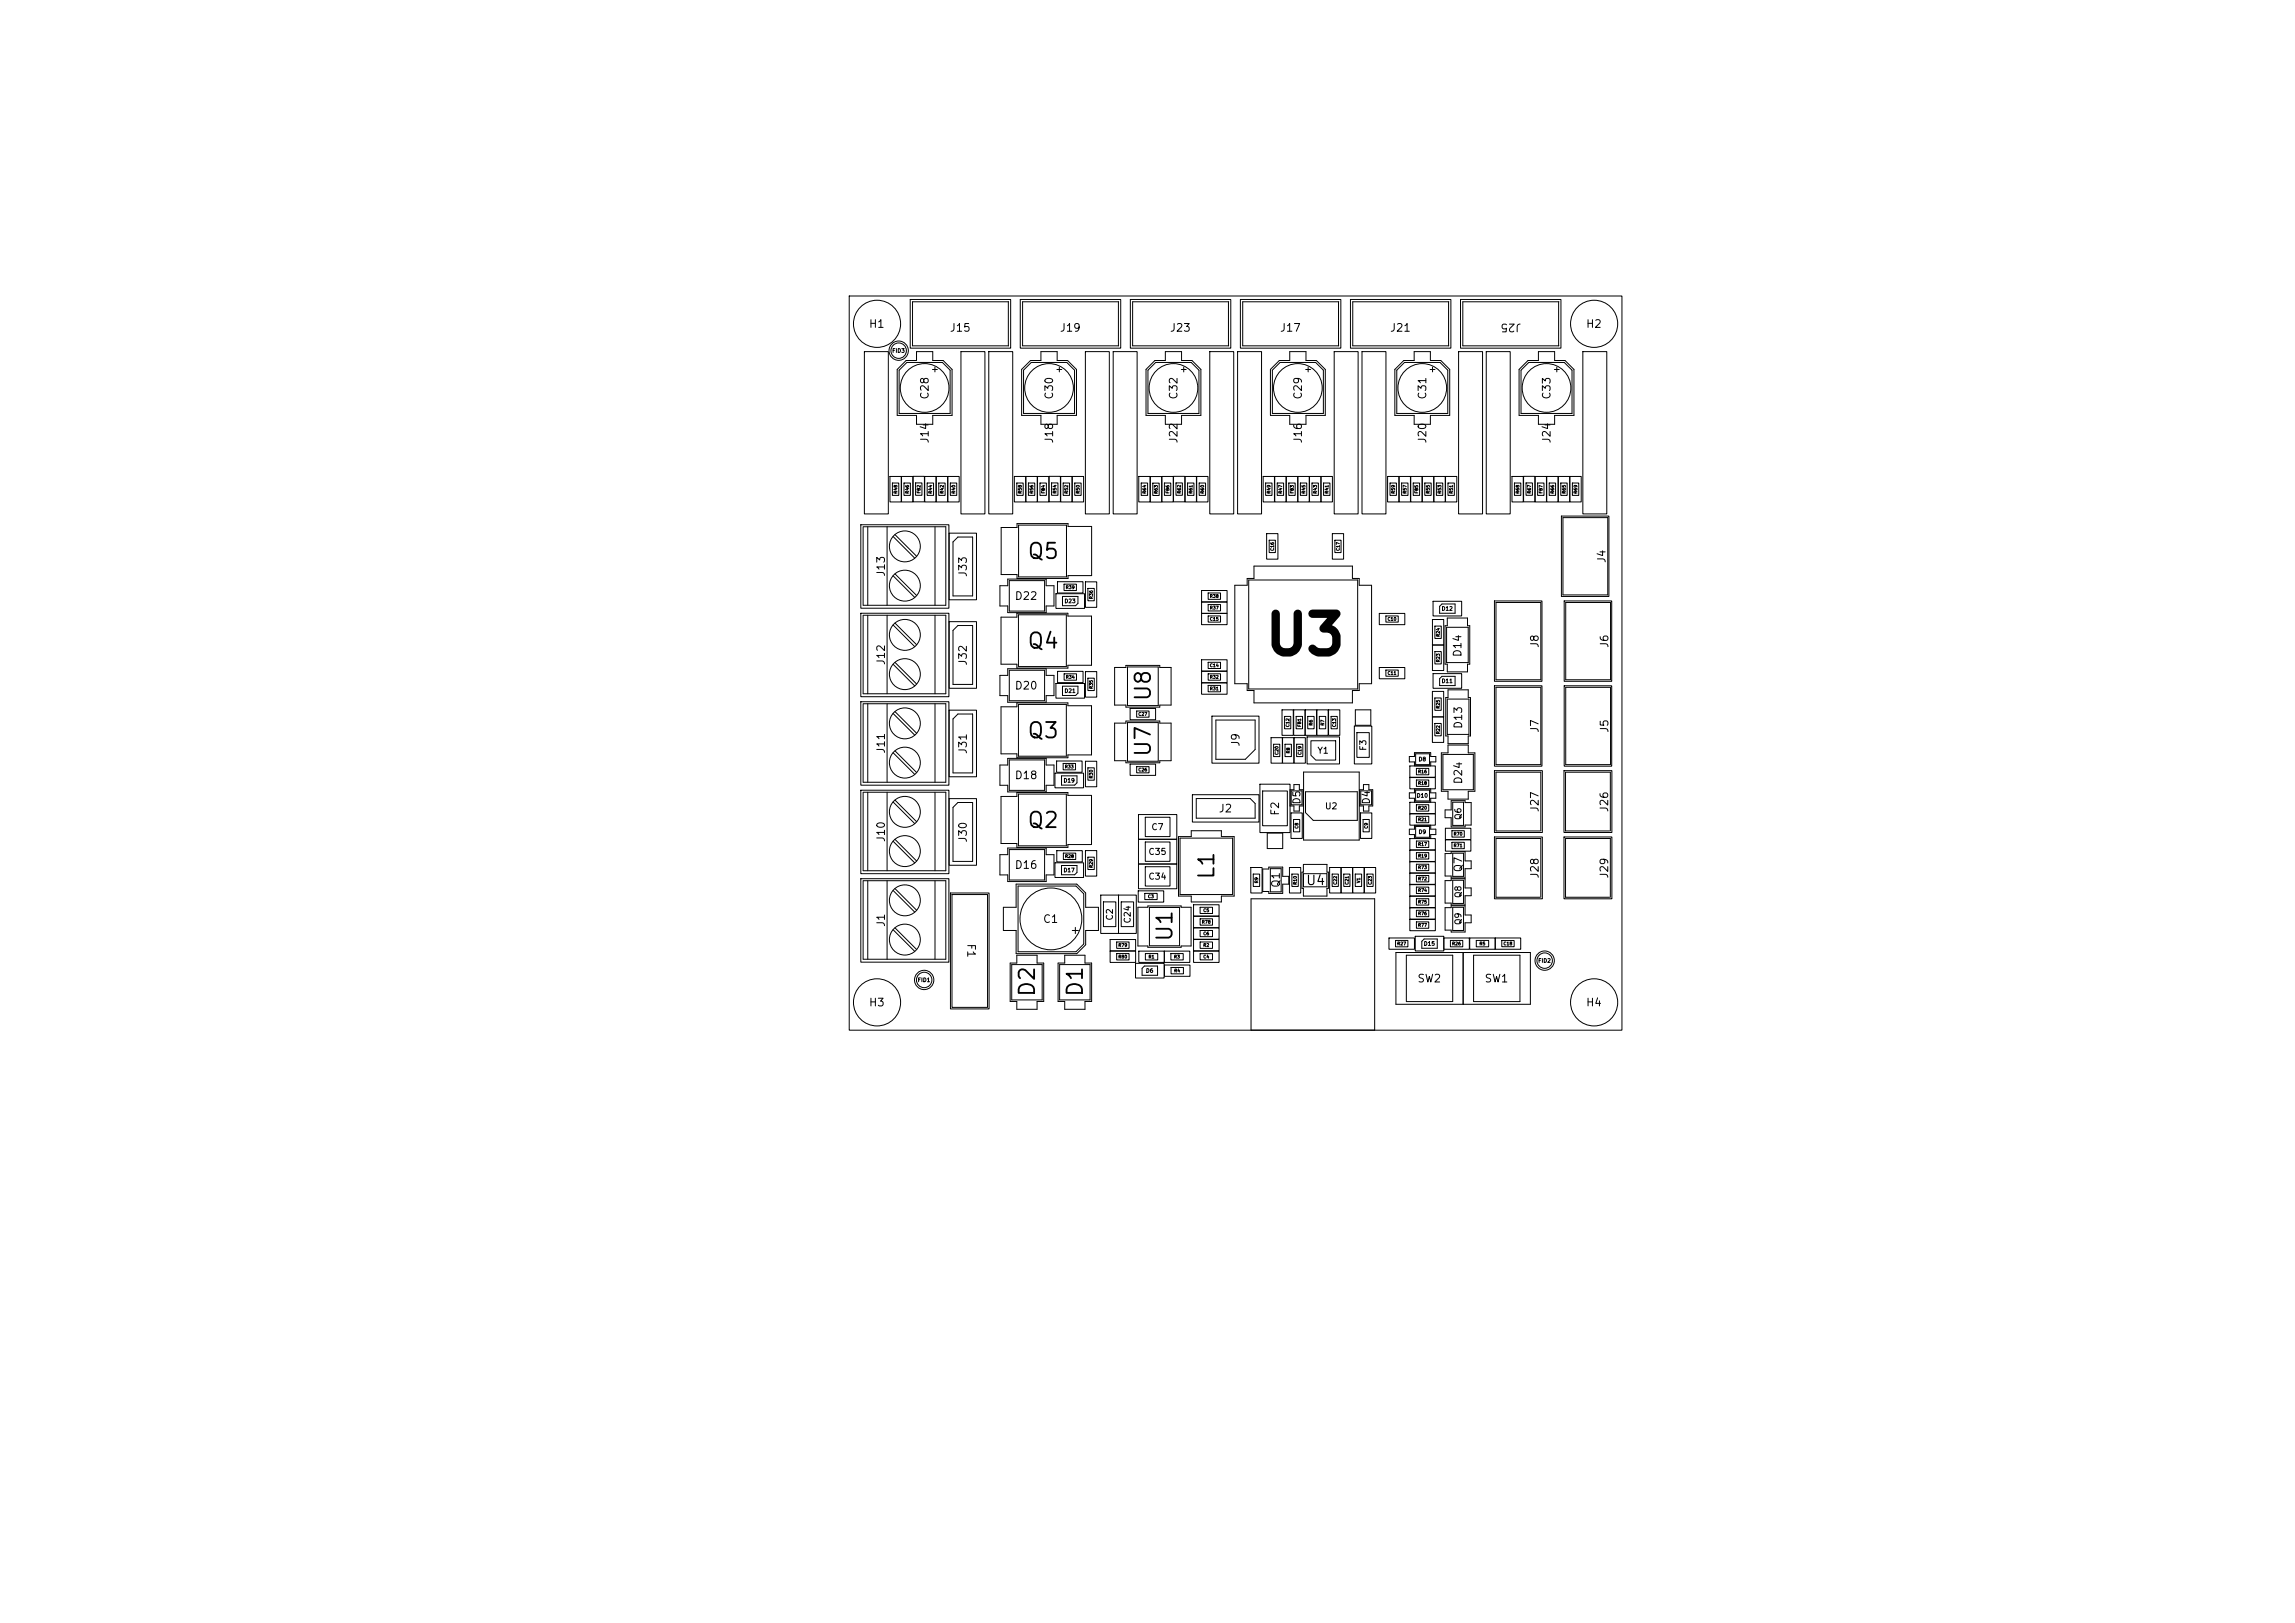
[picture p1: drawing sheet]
<svg xmlns="http://www.w3.org/2000/svg" width="297mm" height="210mm" viewBox="0 0 297 210" stroke-linecap="round" stroke-linejoin="round" font-family="sans-serif">
<defs><g id="words">
<text font-size="5" x="163.4" y="85.9">U3</text>
<g font-size="2">
<text x="132.8" y="72.8">Q5</text>
<text x="132.8" y="84.4">Q4</text>
<text x="149.4" y="90.9" transform="rotate(-90 149.4 90.9)">U8</text>
<text x="132.8" y="96">Q3</text>
<text x="149.4" y="98.1" transform="rotate(-90 149.4 98.1)">U7</text>
<text x="132.8" y="107.6">Q2</text>
<text x="157.6" y="114" transform="rotate(-90 157.6 114)">L1</text>
<text x="152.2" y="122" transform="rotate(-90 152.2 122)">U1</text>
<text x="134.4" y="129.2" transform="rotate(-90 134.4 129.2)">D2</text>
<text x="140.6" y="129.2" transform="rotate(-90 140.6 129.2)">D1</text>
</g>
<text font-size="1.2" x="168.9" y="114.8">U4</text>
<g font-size="1">
<text x="197" y="41.6" transform="rotate(-180 197 41.6)">J25</text>
<text x="112.4" y="42.7">H1</text>
<text x="122.8" y="43.2">J15</text>
<text x="137.1" y="43.2">J19</text>
<text x="151.3" y="43.2">J23</text>
<text x="165.6" y="43.2">J17</text>
<text x="179.8" y="43.2">J21</text>
<text x="205.2" y="42.7">H2</text>
<text x="120.4" y="51.8" transform="rotate(-90 120.4 51.8)">C28</text>
<text x="136.5" y="51.8" transform="rotate(-90 136.5 51.8)">C30</text>
<text x="152.6" y="51.8" transform="rotate(-90 152.6 51.8)">C32</text>
<text x="168.7" y="51.8" transform="rotate(-90 168.7 51.8)">C29</text>
<text x="184.8" y="51.8" transform="rotate(-90 184.8 51.8)">C31</text>
<text x="200.9" y="51.8" transform="rotate(-90 200.9 51.8)">C33</text>
<text x="120.4" y="57.5" transform="rotate(-90 120.4 57.5)">J14</text>
<text x="136.5" y="57.5" transform="rotate(-90 136.5 57.5)">J18</text>
<text x="152.6" y="57.5" transform="rotate(-90 152.6 57.5)">J22</text>
<text x="168.7" y="57.5" transform="rotate(-90 168.7 57.5)">J16</text>
<text x="184.8" y="57.5" transform="rotate(-90 184.8 57.5)">J20</text>
<text x="200.9" y="57.5" transform="rotate(-90 200.9 57.5)">J24</text>
<text x="114.8" y="74.7" transform="rotate(-90 114.8 74.7)">J13</text>
<text x="125.4" y="74.8" transform="rotate(-90 125.4 74.8)">J33</text>
<text x="131.2" y="77.9">D22</text>
<text x="208" y="72.9" transform="rotate(-90 208 72.9)">J4</text>
<text x="199.4" y="83.9" transform="rotate(-90 199.4 83.9)">J8</text>
<text x="208.4" y="83.9" transform="rotate(-90 208.4 83.9)">J6</text>
<text x="114.8" y="86.1" transform="rotate(-90 114.8 86.1)">J12</text>
<text x="125.4" y="86.2" transform="rotate(-90 125.4 86.2)">J32</text>
<text x="131.2" y="89.5">D20</text>
<text x="189.4" y="85.1" transform="rotate(-90 189.4 85.1)">D14</text>
<text x="189.5" y="94.4" transform="rotate(-90 189.5 94.4)">D13</text>
<text x="199.4" y="94.9" transform="rotate(-90 199.4 94.9)">J7</text>
<text x="208.4" y="94.9" transform="rotate(-90 208.4 94.9)">J5</text>
<text x="114.8" y="97.6" transform="rotate(-90 114.8 97.6)">J11</text>
<text x="125.4" y="97.7" transform="rotate(-90 125.4 97.7)">J31</text>
<text x="131.2" y="101.1">D18</text>
<text x="160.7" y="96.7" transform="rotate(-90 160.7 96.7)">J9</text>
<text x="189.5" y="101.6" transform="rotate(-90 189.5 101.6)">D24</text>
<text x="157.6" y="105.4">J2</text>
<text x="165.8" y="105.6" transform="rotate(-90 165.8 105.6)">F2</text>
<text x="199.4" y="105.2" transform="rotate(-90 199.4 105.2)">J27</text>
<text x="208.4" y="105.2" transform="rotate(-90 208.4 105.2)">J26</text>
<text x="114.8" y="109" transform="rotate(-90 114.8 109)">J10</text>
<text x="125.4" y="109.1" transform="rotate(-90 125.4 109.1)">J30</text>
<text x="131.2" y="112.7">D16</text>
<text x="189.5" y="113" transform="rotate(-90 189.5 113)">Q7</text>
<text x="199.4" y="113.8" transform="rotate(-90 199.4 113.8)">J28</text>
<text x="208.4" y="113.8" transform="rotate(-90 208.4 113.8)">J29</text>
<text x="134.9" y="119.7">C1</text>
<text x="165.9" y="115" transform="rotate(-90 165.9 115)">Q1</text>
<text x="114.8" y="120" transform="rotate(-90 114.8 120)">J1</text>
<text x="124.9" y="122" transform="rotate(90 124.9 122)">F1</text>
<text x="112.4" y="130.5">H3</text>
<text x="183.4" y="127.4">SW2</text>
<text x="192.1" y="127.4">SW1</text>
<text x="205.2" y="130.5">H4</text>
</g>
<g font-size=".9">
<text x="168.5" y="104.2" transform="rotate(-90 168.5 104.2)">D5</text>
<text x="177.5" y="104.2" transform="rotate(-90 177.5 104.2)">D4</text>
</g>
<g font-size=".8">
<text x="170.4" y="97.7">Y1</text>
<text x="177" y="97.2" transform="rotate(-90 177 97.2)">F3</text>
<text x="148.9" y="107.6">C7</text>
<text x="171.4" y="104.9">U2</text>
<text x="189.3" y="106.2" transform="rotate(-90 189.3 106.2)">Q6</text>
<text x="148.6" y="110.8">C35</text>
<text x="144.2" y="119.2" transform="rotate(-90 144.2 119.2)">C2</text>
<text x="146.5" y="119.6" transform="rotate(-90 146.5 119.6)">C24</text>
<text x="148.6" y="114">C34</text>
<text x="189.3" y="119.8" transform="rotate(-90 189.3 119.8)">Q9</text>
<text x="189.3" y="116.3" transform="rotate(-90 189.3 116.3)">Q8</text>
</g>
<g font-size=".5">
<text x="115.4" y="45.8">FID3</text>
<text x="137.7" y="78.2">D23</text>
<text x="186.5" y="79.1">D12</text>
<text x="137.7" y="89.8">D21</text>
<text x="186.5" y="88.5">D11</text>
<text x="137.6" y="101.4">D19</text>
<text x="183.5" y="98.6">D8</text>
<text x="183.3" y="103.3">D10</text>
<text x="137.6" y="113">D17</text>
<text x="183.5" y="108">D9</text>
<text x="148.2" y="126">D6</text>
<text x="184.2" y="122.5">D15</text>
<text x="199" y="124.7">FID2</text>
<text x="118.7" y="127.2">FID1</text>
</g>
<g font-size=".4">
<text x="116.2" y="63.9" transform="rotate(-90 116.2 63.9)">R48</text>
<text x="117.7" y="63.9" transform="rotate(-90 117.7 63.9)">R46</text>
<text x="119.2" y="63.9" transform="rotate(-90 119.2 63.9)">FB2</text>
<text x="120.7" y="63.9" transform="rotate(-90 120.7 63.9)">R44</text>
<text x="122.2" y="63.9" transform="rotate(-90 122.2 63.9)">R42</text>
<text x="123.7" y="63.9" transform="rotate(-90 123.7 63.9)">R40</text>
<text x="132.3" y="63.9" transform="rotate(-90 132.3 63.9)">R58</text>
<text x="133.8" y="63.9" transform="rotate(-90 133.8 63.9)">R56</text>
<text x="135.3" y="63.9" transform="rotate(-90 135.3 63.9)">FB4</text>
<text x="136.8" y="63.9" transform="rotate(-90 136.8 63.9)">R54</text>
<text x="138.3" y="63.9" transform="rotate(-90 138.3 63.9)">R52</text>
<text x="139.8" y="63.9" transform="rotate(-90 139.8 63.9)">R50</text>
<text x="148.4" y="63.9" transform="rotate(-90 148.4 63.9)">R64</text>
<text x="149.9" y="63.9" transform="rotate(-90 149.9 63.9)">R63</text>
<text x="151.4" y="63.9" transform="rotate(-90 151.4 63.9)">FB6</text>
<text x="152.9" y="63.9" transform="rotate(-90 152.9 63.9)">R62</text>
<text x="154.4" y="63.9" transform="rotate(-90 154.4 63.9)">R61</text>
<text x="155.9" y="63.9" transform="rotate(-90 155.9 63.9)">R60</text>
<text x="164.5" y="63.9" transform="rotate(-90 164.5 63.9)">R49</text>
<text x="166" y="63.9" transform="rotate(-90 166 63.9)">R47</text>
<text x="167.5" y="63.9" transform="rotate(-90 167.5 63.9)">FB3</text>
<text x="169" y="63.9" transform="rotate(-90 169 63.9)">R45</text>
<text x="170.5" y="63.9" transform="rotate(-90 170.5 63.9)">R43</text>
<text x="172" y="63.9" transform="rotate(-90 172 63.9)">R41</text>
<text x="180.6" y="63.9" transform="rotate(-90 180.6 63.9)">R59</text>
<text x="182.1" y="63.9" transform="rotate(-90 182.1 63.9)">R57</text>
<text x="183.6" y="63.9" transform="rotate(-90 183.6 63.9)">FB5</text>
<text x="185.1" y="63.9" transform="rotate(-90 185.1 63.9)">R55</text>
<text x="186.6" y="63.9" transform="rotate(-90 186.6 63.9)">R53</text>
<text x="188.1" y="63.9" transform="rotate(-90 188.1 63.9)">R51</text>
<text x="196.7" y="63.9" transform="rotate(-90 196.7 63.9)">R68</text>
<text x="198.2" y="63.9" transform="rotate(-90 198.2 63.9)">R67</text>
<text x="199.7" y="63.9" transform="rotate(-90 199.7 63.9)">FB7</text>
<text x="201.2" y="63.9" transform="rotate(-90 201.2 63.9)">R66</text>
<text x="202.7" y="63.9" transform="rotate(-90 202.7 63.9)">R65</text>
<text x="204.2" y="63.9" transform="rotate(-90 204.2 63.9)">R69</text>
<text x="165" y="71.3" transform="rotate(-90 165 71.3)">C16</text>
<text x="173.5" y="71.3" transform="rotate(-90 173.5 71.3)">C17</text>
<text x="137.9" y="76.3">R39</text>
<text x="141.5" y="77.6" transform="rotate(-90 141.5 77.6)">R36</text>
<text x="156.5" y="77.4">R38</text>
<text x="156.5" y="78.9">R37</text>
<text x="156.5" y="80.4">C15</text>
<text x="179.5" y="80.4">C10</text>
<text x="186.4" y="82.4" transform="rotate(-90 186.4 82.4)">R24</text>
<text x="137.9" y="87.9">R34</text>
<text x="141.5" y="89.2" transform="rotate(-90 141.5 89.2)">R35</text>
<text x="156.5" y="86.4">C14</text>
<text x="156.5" y="87.9">R32</text>
<text x="156.5" y="89.4">R31</text>
<text x="179.5" y="87.4">C11</text>
<text x="186.4" y="85.7" transform="rotate(-90 186.4 85.7)">R23</text>
<text x="147.3" y="92.7">C27</text>
<text x="166.9" y="94.1" transform="rotate(-90 166.9 94.1)">C12</text>
<text x="168.5" y="94.1" transform="rotate(-90 168.5 94.1)">FB1</text>
<text x="170" y="93.9" transform="rotate(-90 170 93.9)">R6</text>
<text x="171.5" y="93.9" transform="rotate(-90 171.5 93.9)">R7</text>
<text x="173" y="94.1" transform="rotate(-90 173 94.1)">C13</text>
<text x="186.4" y="95" transform="rotate(-90 186.4 95)">R22</text>
<text x="186.4" y="91.7" transform="rotate(-90 186.4 91.7)">R25</text>
<text x="137.8" y="99.5">R33</text>
<text x="141.5" y="100.8" transform="rotate(-90 141.5 100.8)">R30</text>
<text x="147.3" y="99.9">C26</text>
<text x="165.5" y="97.7" transform="rotate(-90 165.5 97.7)">C20</text>
<text x="167" y="97.5" transform="rotate(-90 167 97.5)">R8</text>
<text x="168.5" y="97.7" transform="rotate(-90 168.5 97.7)">C19</text>
<text x="183.5" y="100.1">R16</text>
<text x="183.5" y="101.6">R18</text>
<text x="168.1" y="107.3" transform="rotate(-90 168.1 107.3)">C8</text>
<text x="177.1" y="107.3" transform="rotate(-90 177.1 107.3)">C9</text>
<text x="183.5" y="104.8">R20</text>
<text x="183.5" y="106.3">R21</text>
<text x="137.8" y="111.1">R28</text>
<text x="141.5" y="112.3" transform="rotate(-90 141.5 112.3)">R29</text>
<text x="183.5" y="111">R19</text>
<text x="183.5" y="109.5">R17</text>
<text x="183.5" y="112.5">R73</text>
<text x="188.1" y="109.7">R71</text>
<text x="188.1" y="108.2">R70</text>
<text x="148.5" y="116.3">C3</text>
<text x="155.5" y="119.6">R78</text>
<text x="155.7" y="118.1">C5</text>
<text x="162.9" y="114.3" transform="rotate(-90 162.9 114.3)">R9</text>
<text x="167.9" y="114.5" transform="rotate(-90 167.9 114.5)">R10</text>
<text x="173.1" y="114.5" transform="rotate(-90 173.1 114.5)">C22</text>
<text x="174.6" y="114.5" transform="rotate(-90 174.6 114.5)">C21</text>
<text x="176.1" y="114.3" transform="rotate(-90 176.1 114.3)">V1</text>
<text x="177.6" y="114.5" transform="rotate(-90 177.6 114.5)">C23</text>
<text x="183.5" y="118.5">R76</text>
<text x="183.5" y="115.5">R74</text>
<text x="183.5" y="114">R72</text>
<text x="183.5" y="117">R75</text>
<text x="144.7" y="122.6">R79</text>
<text x="144.7" y="124.1">R80</text>
<text x="148.6" y="124.1">R1</text>
<text x="151.9" y="124.1">R3</text>
<text x="151.9" y="125.9">R4</text>
<text x="155.7" y="124.1">C4</text>
<text x="155.7" y="121.1">C6</text>
<text x="155.7" y="122.6">R2</text>
<text x="180.8" y="122.4">R27</text>
<text x="183.5" y="120">R77</text>
<text x="187.9" y="122.4">R26</text>
<text x="191.4" y="122.4">R5</text>
<text x="194.5" y="122.4">C18</text>
</g>
</g></defs>
<g fill="none" stroke="#000" stroke-width=".13">
<path d="M109.9 38.3h100v95h-100zM117.8 38.7h13v6.3h-13zM130.5 39.1v5.7M130.5 39.1h-12.4v5.7h12.4M132 38.7h13v6.3h-13zM144.7 39.1v5.7M144.8 39.1h-12.5v5.7h12.5M146.3 38.7h13v6.3h-13zM159 39.1v5.7M159 39.1h-12.4v5.7h12.4M160.5 38.7h13v6.3h-13zM173.2 39.1v5.7"/>
<path d="M173.3 39.1h-12.5v5.7h12.5M174.8 38.7h13v6.3h-13zM187.5 39.1v5.7M187.5 39.1h-12.4v5.7h12.4M189 38.7h13v6.3h-13zM201.7 39.1v5.7M201.7 39.1h-12.4v5.7h12.4M111.9 45.5h3.1v21h-3.1zM116.1 47.8l1.2-1.1h1.3v-1.2h2.1v1.2h1.4l1.1 1.1v6h-2.5v1.1h-2.1v-1.1h-2.5zM117.4 46.9h4.6l1 1v5.6h-6.6v-5.6zM120.7 47.8h.6M121 47.5v.6"/>
<path d="M124.4 45.5h3.1v21h-3.1zM128 45.5h3.1v21h-3.1zM132.2 47.8l1.2-1.1h1.3v-1.2h2.1v1.2h1.4l1.1 1.1v6h-2.5v1.1h-2.1v-1.1h-2.5zM133.5 46.9h4.6l1 1v5.6h-6.6v-5.6zM136.8 47.8h.6M137.1 47.5v.6M140.5 45.5h3.1v21h-3.1zM144.1 45.5h3.1v21h-3.1zM149.5 46.7h1.3v-1.2h2.1v1.2h1.4l1.1 1.1v6h-2.5v1.1h-2.1v-1.1h-2.5v-6zM149.6 46.9h4.6l1 1v5.6h-6.6v-5.6zM152.9 47.8h.6M153.2 47.5v.6"/>
<path d="M156.6 45.5h3.1v21h-3.1zM160.2 45.5h3.1v21h-3.1zM165.6 46.7h1.3v-1.2h2.1v1.2h1.4l1.1 1.1v6h-2.5v1.1h-2.1v-1.1h-2.5v-6zM165.7 46.9h4.6l1 1v5.6h-6.6v-5.6zM169 47.8h.6M169.3 47.5v.6M172.7 45.5h3.1v21h-3.1zM176.3 45.5h3.1v21h-3.1zM180.5 47.8l1.2-1.1h1.3v-1.2h2.1v1.2h1.4l1.1 1.1v6h-2.5v1.1h-2.1v-1.1h-2.5zM181.8 46.9h4.6l1 1v5.6h-6.6v-5.6zM185.1 47.8h.6M185.4 47.5v.6"/>
<path d="M188.8 45.5h3.1v21h-3.1zM192.3 45.5h3.1v21h-3.1zM197.7 46.7h1.4v-1.2h2.1v1.2h1.3l1.2 1.1v6h-2.5v1.1h-2.1v-1.1h-2.5v-6zM197.8 46.9h4.6l1 1v5.6h-6.6v-5.6zM201.2 47.8h.6M201.5 47.5v.6M204.8 45.5h3.1v21h-3.1zM111.4 67.9h11.4v10.8h-11.4zM111.4 79.4h11.4v10.7h-11.4zM111.7 68.2h10.7v10.1h-10.7M111.7 68.2v10.1M111.7 79.7v10.1"/>
<path d="M111.7 79.6h10.7v10.2h-10.7M112.3 68.2v10.1M112.3 79.6v10.2M114.8 68.2v10.1M114.8 79.6v10.2M115.2 61.7h1.4v3.3h-1.4zM115.5 62.5h.8v1.6h-.8zM115.6 69.4l2.8 2.8M115.6 74.5l2.8 2.8M115.8 69.2l2.8 2.8M115.8 74.3l2.8 2.8M116.7 61.7h1.4v3.3h-1.4z"/>
<path d="M117 62.5h.8v1.6h-.8zM118.2 61.6h1.4v3.3h-1.4zM118.5 62.5h.8v1.6h-.8zM119.7 61.7h1.4v3.3h-1.4zM120 62.5h.8v1.6h-.8zM121 68.2v10.1M121 79.6v10.2M121.2 61.7h1.4v3.3h-1.4zM121.5 62.5h.8v1.6h-.8zM122.7 61.7h1.4v3.3h-1.4zM122.8 69h3.6v8.6h-3.6zM123 62.5h.8v1.6h-.8z"/>
<path d="M124 69.5h1.9v7.6h-2.6v-7zM129.4 75.8h1v-.9h5v.9h1v2.6h-1v.9h-5v-.9h-1zM129.5 79.9h2.1v-.5h6.6v.3h3.1v6.4h-3.1v.4h-6.6v-.6h-2.1zM129.6 68.3h2v-.5h6.6v.3h3.1v6.4h-3.1v.4h-6.6v-.6h-2zM130.6 75.1h4.6v4h-4.6zM131.3 61.7h1.4v3.3h-1.4zM131.6 62.5h.8v1.6h-.8zM131.8 79.6h6.2v6.7h-6.2zM131.8 68h6.2v6.7h-6.2zM132.8 61.7h1.4v3.3h-1.4zM133.1 62.5h.8v1.6h-.8zM134.3 61.7h1.4v3.3h-1.4z"/>
<path d="M134.6 62.5h.8v1.6h-.8zM135.8 61.6h1.4v3.3h-1.4zM136.1 62.5h.8v1.6h-.8zM136.6 76.8h3.7v1.9h-3.7zM136.9 75.3h3.3v1.4h-3.3zM137.3 61.7h1.4v3.3h-1.4zM137.5 77.2h2v.9l-.3 .3h-1.7zM137.6 62.5h.8v1.6h-.8zM137.7 75.6h1.6v.8h-1.6zM138.8 61.7h1.4v3.3h-1.4zM139.1 62.5h.8v1.6h-.8zM140.5 75.3h1.4v3.3h-1.4z"/>
<path d="M140.8 76.1h.8v1.6h-.8zM147.4 61.7h1.4v3.3h-1.4zM147.7 62.5h.8v1.6h-.8zM148.9 61.7h1.4v3.3h-1.4zM149.2 62.5h.8v1.6h-.8zM150.4 61.7h1.4v3.3h-1.4zM150.7 62.5h.8v1.6h-.8zM151.9 61.6h1.4v3.3h-1.4zM152.2 62.5h.8v1.6h-.8zM153.4 61.7h1.4v3.3h-1.4zM153.7 62.5h.8v1.6h-.8zM154.9 61.7h1.4v3.3h-1.4z"/>
<path d="M155.2 62.5h.8v1.6h-.8zM155.5 77.9h3.3v1.5h-3.3zM155.5 79.4h3.3v1.4h-3.3zM155.5 76.4h3.3v1.5h-3.3zM156.3 78.2h1.6v.9h-1.6zM156.3 79.7h1.6v.8h-1.6zM156.3 76.7h1.6v.9h-1.6zM159.8 75.7h1.6v-.8h.9v-1.6h12.7v1.6h.9v.8h1.6v12.8h-1.6v.9h-.9v1.6h-12.7v-1.6h-.9v-.9h-1.6zM161.6 75.1h14.1v14.1h-14.1zM163.5 61.7h1.4v3.3h-1.4zM163.8 62.5h.8v1.6h-.8zM163.9 69h1.5v3.4h-1.5z"/>
<path d="M164.3 69.9h.7v1.6h-.7zM165 61.7h1.4v3.3h-1.4zM165.3 62.5h.8v1.6h-.8zM166.5 61.7h1.4v3.3h-1.4zM166.8 62.5h.8v1.6h-.8zM168 61.7h1.4v3.3h-1.4zM168.3 62.5h.8v1.6h-.8zM169.5 61.7h1.4v3.3h-1.4zM169.8 62.5h.8v1.6h-.8zM171 61.7h1.4v3.3h-1.4zM171.3 62.5h.8v1.6h-.8zM172.4 69h1.5v3.4h-1.5z"/>
<path d="M172.7 69.9h.9v1.6h-.9zM178.5 79.4h3.3v1.4h-3.3zM179.3 79.7h1.7v.8h-1.7zM179.6 61.7h1.4v3.3h-1.4zM179.9 62.5h.8v1.6h-.8zM181.1 61.7h1.4v3.3h-1.4zM181.4 62.5h.8v1.6h-.8zM182.6 61.7h1.4v3.3h-1.4zM182.9 62.5h.8v1.6h-.8zM184.1 61.7h1.4v3.3h-1.4zM184.4 62.5h.8v1.6h-.8zM185.5 77.8h3.7v1.9h-3.7z"/>
<path d="M185.6 61.7h1.4v3.3h-1.4zM185.9 62.5h.8v1.6h-.8zM186.6 78.2h1.7v1.2h-2v-.9zM187.1 61.7h1.4v3.3h-1.4zM187.3 80h2.6v1h.3v4.9h-.3v1h-2.6v-1h-.3v-4.9h.3zM187.4 62.5h.8v1.6h-.8zM193.4 77.8h6.2v10.4h-6.2zM193.6 78h5.8v10h-5.8zM195.7 61.7h1.4v3.3h-1.4zM196 62.5h.8v1.6h-.8zM197.2 61.6h1.4v3.3h-1.4zM197.5 62.5h.8v1.6h-.8z"/>
<path d="M198.7 61.7h1.4v3.3h-1.4zM199 62.5h.8v1.6h-.8zM200.2 61.7h1.4v3.3h-1.4zM200.5 62.5h.8v1.6h-.8zM201.7 61.7h1.4v3.3h-1.4zM202 62.5h.8v1.6h-.8zM202.1 66.8h6.1v10.4h-6.1zM202.3 67h5.8v10h-5.8zM202.4 77.8h6.2v10.4h-6.2zM202.6 78h5.8v10h-5.8zM203.2 61.7h1.4v3.3h-1.4zM203.5 62.5h.8v1.6h-.8z"/>
<path d="M111.4 90.8h11.4v10.8h-11.4zM111.7 91.1v10.1M111.7 91.1h10.7v10.1h-10.7M112.3 91.1v10.1M114.8 91.1v10.1M115.6 80.9l2.8 2.8M115.6 86l2.8 2.7M115.6 92.3l2.8 2.8M115.6 97.4l2.8 2.8M115.8 80.6l2.8 2.8M115.8 85.7l2.8 2.8M115.8 92.1l2.8 2.8"/>
<path d="M115.8 97.2l2.8 2.8M121 91.1v10.1M122.8 80.4h3.6v8.7h-3.6zM122.8 91.9h3.6v8.6h-3.6zM123.3 81.6l.7-.7h1.9v7.7h-2.6zM124 92.4h1.9v7.6h-2.6v-7zM129.4 99h1v-.9h5v.9h1v2.6h-1v.9h-5v-.9h-1zM129.4 87.4h1v-.9h5v.9h1v2.6h-1v.9h-5v-.9h-1zM129.5 91.5h2.1v-.5h6.6v.3h3.1v6.4h-3.1v.4h-6.6v-.6h-2.1zM130.6 86.7h4.6v4h-4.6zM130.6 98.3h4.6v4h-4.6zM131.8 91.2h6.2v6.7h-6.2z"/>
<path d="M136.6 88.4h3.7v1.9h-3.7zM136.7 98.5h3.3v1.4h-3.3zM136.9 86.9h3.3v1.4h-3.3zM137.5 88.8h2v.9l-.3 .3h-1.7zM137.6 98.8h1.6v.8h-1.6zM137.7 87.2h1.6v.8h-1.6zM140.5 86.9h1.4v3.3h-1.4zM140.5 98.5h1.4v3.3h-1.4zM140.8 87.8h.8v1.6h-.8zM140.8 99.4h.8v1.6h-.8zM144.2 86.4h1.5v-.3h4.4v.3h1.5v4.8h-1.5v.3h-4.4v-.3h-1.5zM144.2 93.6h1.5v-.3h4.4v.3h1.5v4.8h-1.5v.3h-4.4v-.3h-1.5z"/>
<path d="M145.9 93.5h4v5h-4zM145.9 86.3h4v5h-4zM146.2 98.9h3.4v1.4h-3.4zM146.2 91.7h3.4v1.4h-3.4zM147.1 99.2h1.6v.8h-1.6zM147.1 92h1.6v.8h-1.6zM155.5 85.4h3.3v1.4h-3.3zM155.5 86.9h3.3v1.4h-3.3zM155.5 88.4h3.3v1.4h-3.3zM156.3 85.7h1.6v.8h-1.6zM156.3 87.2h1.6v.8h-1.6zM156.3 88.7h1.6v.8h-1.6z"/>
<path d="M156.8 92.7h6.1v6.1h-6.1zM157.4 93.2h5v3.8l-1.2 1.3h-3.8zM164.5 95.4h1.4v3.4h-1.4zM164.8 96.3h.8v1.6h-.8zM165.9 91.8h1.5v3.3h-1.5zM166 95.4h1.4v3.4h-1.4zM166.2 92.7h.8v1.6h-.8zM166.3 96.3h.8v1.6h-.8zM167.4 91.8h1.5v3.3h-1.5zM167.5 95.4h1.4v3.4h-1.4zM167.7 92.7h.9v1.6h-.9zM167.8 96.3h.8v1.6h-.8z"/>
<path d="M168.7 99.9h7.2v8.8h-7.2zM168.9 91.8h1.5v3.3h-1.5zM169.2 95.4h4.1v3.4h-4.1zM169.2 92.7h.9v1.6h-.9zM169.6 95.8h3.3v2.6h-2.6l-.7-.7zM170.4 91.8h1.5v3.3h-1.5zM170.7 92.7h.9v1.6h-.9zM171.9 91.8h1.5v3.3h-1.5zM172.3 92.7h.8v1.6h-.8zM175.3 94h2.2v4.8h-2.2zM175.4 91.9h2v2h-2zM175.6 94.8h1.6v3.2h-1.6z"/>
<path d="M178.5 86.4h3.3v1.4h-3.3zM179.3 86.7h1.7v.8h-1.7zM182.4 97.9h.6v-.5h2.2v.5h.6v.7h-.6v.5h-2.2v-.5h-.6zM182.4 99.1h3.3v1.5h-3.3zM183.2 97.5h1.8v1.4h-1.8zM183.3 99.4h1.6v.9h-1.6zM185.4 92.8h1.4v3.3h-1.4zM185.4 89.5h1.4v3.3h-1.4zM185.4 80.2h1.4v3.3h-1.4zM185.4 83.5h1.4v3.3h-1.4zM185.5 87.2h3.7v1.9h-3.7zM185.7 93.6h.8v1.6h-.8z"/>
<path d="M185.7 90.3h.8v1.6h-.8zM185.7 81h.8v1.6h-.8zM185.7 84.3h.8v1.6h-.8zM186.6 87.5h1.7v1.2h-2v-.9zM186.7 97.6h4v4.6h-4zM187.2 81.2h2.8v4.5h-2.8zM187.3 90.5h2.8v4.5h-2.8zM187.4 96.4h2.6v1h.9v5h-.9v1h-2.6v-1h-.9v-5h.9zM187.4 89.3h2.6v1h.3v4.9h-.3v1h-2.6v-1h-.3v-4.9h.3zM193.4 99.7h6.2v8h-6.2zM193.4 88.7h6.2v10.4h-6.2zM193.6 88.9h5.8v10h-5.8z"/>
<path d="M202.4 99.7h6.2v8h-6.2zM202.4 88.7h6.2v10.4h-6.2zM202.6 88.9h5.8v10h-5.8zM111.4 113.7h11.4v10.8h-11.4zM111.4 102.2h11.4v10.9h-11.4zM111.7 102.6v10.1M111.7 114h10.7v10.1h-10.7v-10.1M111.7 102.5h10.7v10.2h-10.7M112.3 102.5v10.2M112.3 114v10.1M114.8 102.5v10.2M114.8 114v10.1"/>
<path d="M115.6 115.2l2.8 2.8M115.6 103.8l2.8 2.8M115.6 108.9l2.8 2.7M115.8 115l2.8 2.8M115.8 103.5l2.8 2.8M115.8 108.6l2.8 2.8M121 102.5v10.2M121 114v10.1M122.8 103.3h3.6v8.7h-3.6zM123 115.5h5v15h-5zM123.2 115.8h4.6v14.6h-4.6zM123.3 104.5l.7-.7h1.9v7.7h-2.6z"/>
<path d="M129.4 110.6h1v-.9h5v.9h1v2.6h-1v.9h-5v-.9h-1zM129.5 103.1h2.1v-.5h6.6v.3h3.1v6.4h-3.1v.4h-6.6v-.6h-2.1zM130.6 109.9h4.6v4h-4.6zM131.5 114.4h7.8l1.2 1.2v1.8h1.6v3h-1.6v1.9l-1.2 1.1h-7.8v-3h-1.7v-3h1.7zM131.7 114.7h7.6l.9 1v6.5l-.9 1h-7.6zM131.8 102.8h6.2v6.7h-6.2zM136.5 111.6h3.7v1.9h-3.7zM136.5 100h3.7v1.9h-3.7zM136.8 110.1h3.3v1.4h-3.3zM137.4 100.4h2v.9l-.3 .3h-1.7zM137.4 112h2v.9l-.3 .3h-1.7zM137.6 110.4h1.6v.8h-1.6z"/>
<path d="M140.5 110.1h1.4v3.3h-1.4zM140.8 110.9h.8v1.6h-.8zM142.5 115.8h2.3v5h-2.3zM142.8 116.7h1.6v3.2h-1.6zM144.8 115.8h2.2v5h-2.2zM145.1 116.7h1.6v3.2h-1.6zM147.3 117.4h1.3v-.2h4.2v.2h1.3v5h-1.3v.2h-4.2v-.2h-1.3zM147.3 115.3h3.3v1.4h-3.3zM147.3 108.6h5v3.2h-5zM147.3 111.8h5v3.2h-5zM147.3 105.4h5v3.2h-5zM148.2 115.6h1.6v.8h-1.6z"/>
<path d="M148.2 109h3.2v2.5h-3.2zM148.2 112.1h3.2v2.6h-3.2zM148.2 105.8h3.2v2.4h-3.2zM148.7 117.4h3.9v5h-3.9zM152.5 108.3h1.7v-.8h3.9v.8h1.6v7.7h-1.6v.7h-3.9v-.7h-1.7zM152.7 108.5h6.8v7.3h-6.8zM154.3 102.8h8.6v3.6h-8.6zM154.5 118.6h3.3v1.4h-3.3zM154.5 117.1h3.3v1.4h-3.3zM154.8 103.3h7l.6 .7v1.9h-7.6zM155.3 118.9h1.6v.8h-1.6zM155.3 117.4h1.6v.8h-1.6z"/>
<path d="M161.9 112.2h1.4v3.3h-1.4zM161.9 116.3h16v17h-16zM162.2 113.1h.8v1.6h-.8zM163 101.5h3.9v6.2h-3.9zM163.4 102.4h3.2v4.4h-3.2zM163.4 112.4h.8v-.2h1.8v1.2h.8v1h-.8v1.2h-1.8v-.2h-.8zM164 107.8h2v2h-2zM164.4 112.4h1.4v3h-1.4zM166.9 112.2h1.4v3.3h-1.4zM167.1 105.2h1.4v3.3h-1.4zM167.1 102.3h1.4v1.8h-1.4zM167.2 113.1h.8v1.6h-.8z"/>
<path d="M167.4 106h.8v1.6h-.8zM167.4 101.5h.8v.7h.5v2.1h-.5v.7h-.8v-.7h-.5v-2.1h.5zM168.7 111.9h3v1h.2v2.1h-.2v1h-3v-1h-.2v-2.1h.2zM168.7 113.1h3v1.7h-3zM169 102.5h6.7v3.7h-5.8l-.9-1zM172.1 112.2h1.4v3.3h-1.4zM172.4 113.1h.8v1.6h-.8zM173.6 112.2h1.4v3.3h-1.4zM173.9 113.1h.8v1.6h-.8zM175.1 112.2h1.4v3.3h-1.4zM175.4 113.1h.8v1.6h-.8zM176.1 105.2h1.4v3.3h-1.4z"/>
<path d="M176.1 102.3h1.4v1.8h-1.4zM176.4 106h.8v1.6h-.8zM176.5 101.5h.6v.7h.5v2.1h-.5v.7h-.6v-.7h-.5v-2.1h.5zM176.6 112.2h1.4v3.3h-1.4zM176.9 113.1h.8v1.6h-.8zM182.4 102.6h.6v-.5h2.2v.5h.6v.7h-.6v.5h-2.2v-.5h-.6zM182.4 107.3h.6v-.5h2.2v.5h.6v.7h-.6v.5h-2.2v-.5h-.6zM182.4 103.8h3.3v1.5h-3.3zM182.4 105.3h3.3v1.5h-3.3zM182.4 110h3.3v1.5h-3.3zM182.4 117.5h3.3v1.4h-3.3zM182.4 119h3.3v1.4h-3.3z"/>
<path d="M182.4 108.5h3.3v1.5h-3.3zM182.4 114.5h3.3v1.4h-3.3zM182.4 113h3.3v1.4h-3.3zM182.4 116h3.3v1.4h-3.3zM182.4 100.6h3.3v1.5h-3.3zM182.4 111.5h3.3v1.5h-3.3zM183.2 106.9h1.8v1.4h-1.8zM183.2 102.2h1.8v1.4h-1.8zM183.3 104.1h1.6v.9h-1.6zM183.3 105.6h1.6v.9h-1.6zM183.3 110.3h1.6v.9h-1.6zM183.3 117.8h1.6v.8h-1.6z"/>
<path d="M183.3 119.3h1.6v.8h-1.6zM183.3 108.8h1.6v.9h-1.6zM183.3 114.8h1.6v.8h-1.6zM183.3 113.3h1.6v.8h-1.6zM183.3 116.3h1.6v.8h-1.6zM183.3 100.9h1.6v.9h-1.6zM183.3 111.8h1.6v.9h-1.6zM187 113.9h.8v-.2h1.8v1.2h.8v1h-.8v1.2h-1.8v-.2h-.8zM187 110.4h.8v-.2h1.8v1.2h.8v1h-.8v1.2h-1.8v-.2h-.8zM187 117.4h.8v-.2h1.8v1.2h.8v1h-.8v1.2h-1.8v-.2h-.8zM187 108.7h3.3v1.4h-3.3zM187 107.2h3.3v1.4h-3.3z"/>
<path d="M187.8 103.6h1.8v.2h.8v3h-.8v.2h-1.8v-1.2h-.8v-1h.8zM187.9 109h1.6v.8h-1.6zM187.9 107.5h1.6v.8h-1.6zM188 117.4h1.4v3h-1.4zM188 103.8h1.4v3h-1.4zM188 110.4h1.4v3h-1.4zM188 113.9h1.4v3h-1.4zM193.4 108.3h6.2v8h-6.2zM199.3 107.5h-5.7v-7.6h5.8v7.6M199.3 116.1h-5.7v-7.6h5.8v7.6M202.4 108.3h6.2v8h-6.2zM208.3 116.1h-5.7v-7.6h5.8v7.6"/>
<path d="M208.3 107.5h-5.7v-7.6h5.8v7.6M115.6 120.3l2.8 2.8M115.8 120.1l2.8 2.8M130.9 124.8h4v4.6h-4zM131.6 123.6h2.6v1h.9v5h-.9v1h-2.6v-1h-.9v-5h.9zM137.1 124.8h4v4.6h-4zM137.8 123.6h2.6v1h.9v5h-.9v1h-2.6v-1h-.9v-5h.9zM138.8 120.4h.8M139.2 120v.8M143.7 121.6h3.3v1.4h-3.3zM143.7 123.1h3.3v1.4h-3.3zM144.5 121.9h1.6v.8h-1.6z"/>
<path d="M144.5 123.4h1.6v.8h-1.6zM146.9 124.7h3.7v1.8h-3.7zM147.4 123.1h3.3v1.4h-3.3zM148.1 125h1.7v1.2h-2v-.9zM148.2 123.4h1.6v.8h-1.6zM150.7 123.1h3.3v1.4h-3.3zM150.7 124.9h3.3v1.4h-3.3zM151.5 123.4h1.6v.8h-1.6zM151.6 125.2h1.6v.8h-1.6zM154.5 123.1h3.3v1.4h-3.3zM154.5 120.1h3.3v1.4h-3.3zM154.5 121.6h3.3v1.4h-3.3z"/>
<path d="M155.3 123.4h1.6v.8h-1.6zM155.3 120.4h1.6v.8h-1.6zM155.3 121.9h1.6v.8h-1.6zM179.7 121.4h3.3v1.4h-3.3zM180.6 121.7h1.6v.8h-1.6zM180.6 123.3h17.4v6.7h-17.4zM182 123.6h6v6h-6zM183.1 121.2h3.8v1.9h-3.8zM184.3 121.5h1.7v1.2h-2v-.9zM186.9 121.4h3.2v1.4h-3.2zM187.7 121.7h1.6v.8h-1.6zM189.3 123.3v6.7"/>
<path d="M190.2 121.4h3.3v1.4h-3.3zM190.7 123.6h6v6h-6zM191 121.7h1.7v.8h-1.7zM193.5 121.4h3.3v1.4h-3.3zM194.3 121.7h1.7v.8h-1.7z"/>
<circle cx="113.5" cy="41.9" r="3"/>
<circle cx="116.3" cy="45.4" r="1"/>
<circle cx="116.3" cy="45.4" r="1.25"/>
<circle cx="119.7" cy="50.2" r="3.1"/>
<circle cx="135.8" cy="50.2" r="3.1"/>
<circle cx="151.9" cy="50.2" r="3.2"/>
<circle cx="168" cy="50.2" r="3.1"/>
<circle cx="184.1" cy="50.2" r="3.1"/>
<circle cx="200.1" cy="50.2" r="3.1"/>
<circle cx="206.3" cy="41.9" r="3"/>
<circle cx="117.1" cy="70.7" r="2"/>
<circle cx="117.1" cy="75.8" r="2"/>
<circle cx="117.1" cy="87.2" r="2"/>
<circle cx="117.1" cy="82.1" r="2"/>
<circle cx="117.1" cy="98.7" r="2"/>
<circle cx="117.1" cy="93.6" r="2"/>
<circle cx="117.1" cy="110.1" r="2"/>
<circle cx="117.1" cy="105.1" r="2"/>
<circle cx="117.1" cy="116.5" r="2"/>
<circle cx="136" cy="118.9" r="4"/>
<circle cx="113.5" cy="129.7" r="3"/>
<circle cx="117.1" cy="121.6" r="2"/>
<circle cx="119.6" cy="126.8" r="1"/>
<circle cx="119.6" cy="126.8" r="1.25"/>
<circle cx="199.9" cy="124.3" r="1"/>
<circle cx="199.9" cy="124.3" r="1.25"/>
<circle cx="206.3" cy="129.7" r="3"/>
</g>
<use href="#words"/>
</svg>
